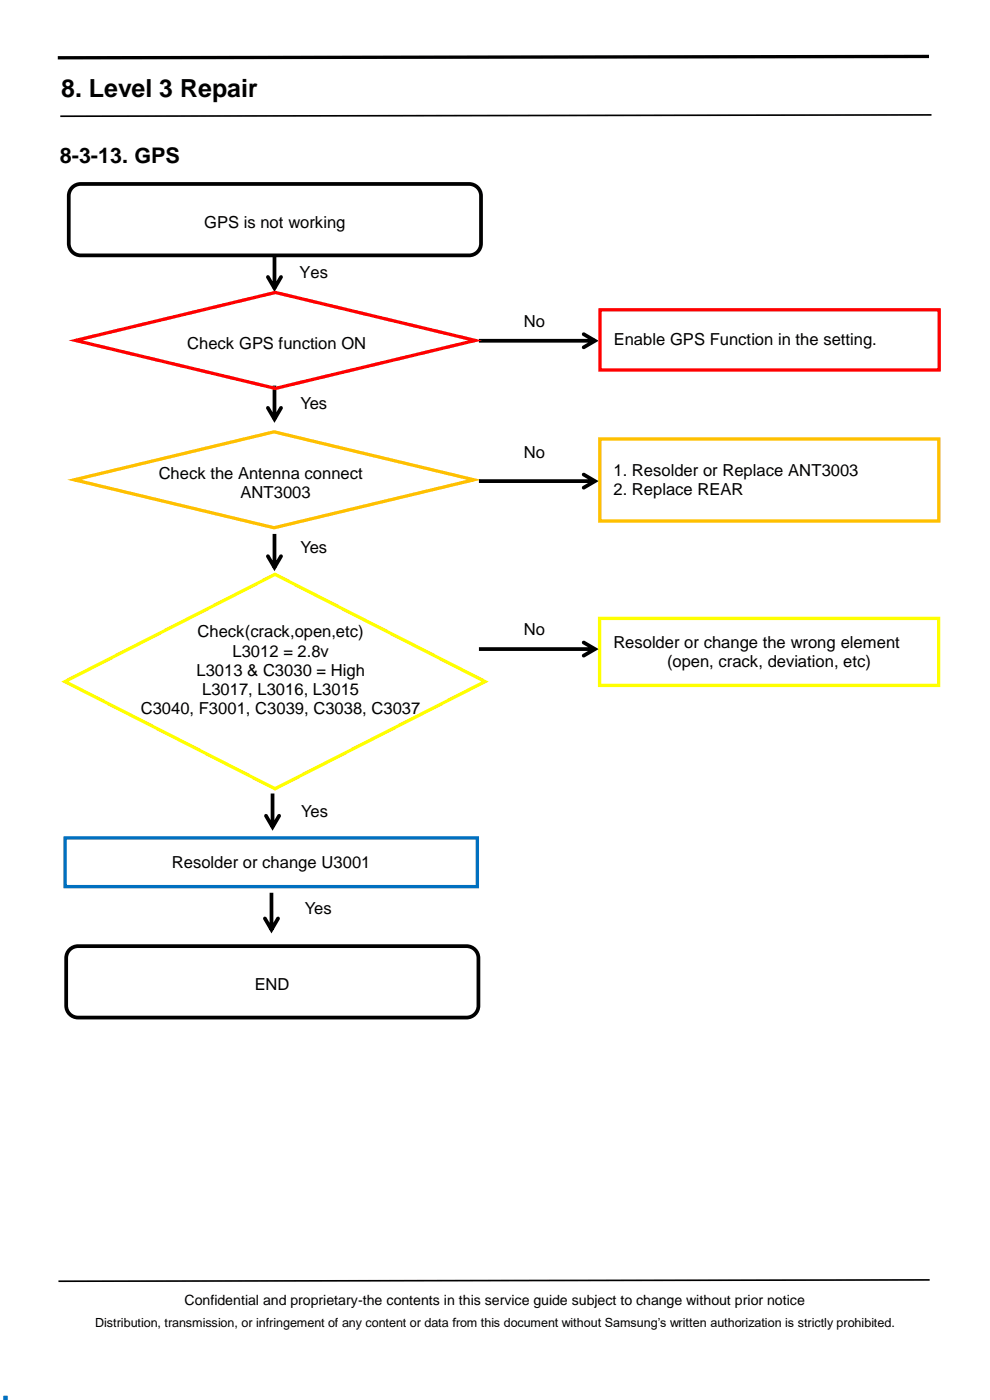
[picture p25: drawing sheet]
<svg xmlns="http://www.w3.org/2000/svg" width="210mm" height="297mm" viewBox="0 0 210 297" stroke-linecap="round" stroke-linejoin="round" font-family="sans-serif">
<defs><g id="words">
<text font-size="8.5" fill="#00f" x="0" y="297">.</text>
<text font-size="5.3" x="13" y="20.7">8. Level 3 Repair</text>
<text font-size="4.6" x="12.7" y="34.6">8-3-13. GPS</text>
<g font-size="3.5">
<text x="43.3" y="48.4">GPS is not working</text>
<text x="63.5" y="59.1">Yes</text>
<text x="64.3" y="63.1">No</text>
<text x="111.1" y="69.3">No</text>
<text x="39.7" y="74">Check GPS function ON</text>
<text x="130.2" y="73.3">Enable GPS Function in the setting.</text>
<text x="63.7" y="86.8">Yes</text>
<text x="33.7" y="101.5">Check the Antenna connect</text>
<text x="111.1" y="97.1">No</text>
<text x="130.2" y="101.1">1. Resolder or Replace ANT3003</text>
<text x="51" y="105.6">ANT3003</text>
<text x="130.2" y="105">2. Replace REAR</text>
<text x="63.7" y="117.3">Yes</text>
<text x="41.9" y="135.2">Check(crack,open,etc)</text>
<text x="111.1" y="134.7">No</text>
<text x="130.1" y="137.5">Resolder or change the wrong element</text>
<text x="41.7" y="143.4">L3013 &amp; C3030 = High</text>
<text x="49.3" y="139.3">L3012 = 2.8v</text>
<text x="141.5" y="141.5">(open, crack, deviation, etc)</text>
<text x="42.9" y="147.4">L3017, L3016, L3015</text>
<text x="29.9" y="151.4">C3040, F3001, C3039, C3038, C3037</text>
<text x="63.9" y="173.3">Yes</text>
<text x="64.5" y="177.3">No</text>
<text x="36.5" y="184.2">Resolder or change U3001</text>
<text x="64.7" y="194">Yes</text>
<text x="54" y="210">END</text>
</g>
<text font-size="3" x="39.2" y="276.8">Confidential and proprietary-the contents in this service guide subject to change without prior notice</text>
<text font-size="2.7" x="20.2" y="281.4">Distribution, transmission, or infringement of any content or data from this document without Samsung’s written authorization is strictly prohibited.</text>
</g></defs>
<path d="M197.6 24.4l-184.8 .3M197.2 271.5l-184.8 .3" fill="none" stroke="#000" stroke-width=".35"/>
<path d="M197.1 12l-184.8 .3" fill="none" stroke="#000" stroke-width=".71" stroke-linecap="butt"/>
<path d="M15.1 40a2.52 2.52 0 0 1 2-1h82.4a2.52 2.52 0 0 1 2.5 2.6v10.1a2.53 2.53 0 0 1-2.5 2.5h-82.4a2.53 2.53 0 0 1-2.5-2.5v-10.1l.1-.6zM14.6 201.7a2.52 2.52 0 0 1 2-1h82.4a2.52 2.52 0 0 1 2.5 2.6v10.1a2.53 2.53 0 0 1-2.5 2.5h-82.4a2.53 2.53 0 0 1-2.6-2.5v-10.1l.1-.6z" fill="none" stroke="#000" stroke-width=".79" stroke-linecap="butt"/>
<g fill="#000">
<path d="M57.8 54h.8v7.2h-.8zM56.6 58.4l.6 .2 1.4 2.4h-.7l1.4-2.4a.4 .4 0 0 1 .5-.2 .4 .4 0 0 1 .2 .6l-1.8 2.9-1.7-2.9z"/>
<path d="M101.6 71.9h24.6v.8h-24.6zM123.5 70.7l.5-.1 3 1.7-3 1.7a.4 .4 0 0 1-.5-.1 .4 .4 0 0 1 .1-.6l2.4-1.4v.7l-2.4-1.4z"/>
<path d="M57.8 81.8h.8v7.1h-.8zM56.6 86.2l.6 .1 1.4 2.4h-.7l1.4-2.4a.4 .4 0 0 1 .5-.1 .4 .4 0 0 1 .2 .5l-1.8 3-1.7-3z"/>
</g>
<path d="M127.3 65.7h71.9v12.8h-71.9z" fill="none" stroke="#f00" stroke-width=".71" stroke-linecap="butt"/>
<path d="M31.1 96.6h54.7v11.4h-54.7z" fill-rule="evenodd" fill="#fff"/>
<path d="M127.2 93.1h72v17.4h-72zM15.8 101.8l42.3-10.2 42.4 10.2-42.4 10.2z" fill="none" stroke="#ffc000" stroke-width=".71" stroke-linecap="butt"/>
<g fill="#000">
<path d="M57.8 113.3h.8v7.1h-.8zM56.6 117.7l.6 .1 1.4 2.4h-.7l1.4-2.4a.4 .4 0 0 1 .5-.1 .4 .4 0 0 1 .2 .5l-1.8 3-1.7-3z"/>
<path d="M101.6 101.7h24.6v.8h-24.6zM123.5 100.5l.5-.2 3 1.8-3 1.7a.4 .4 0 0 1-.5-.1 .4 .4 0 0 1 .1-.6l2.4-1.4v.7l-2.4-1.4z"/>
</g>
<path d="M23.1 125.6h72.9v33h-72.9z" fill-rule="evenodd" fill="#fff"/>
<path d="M127.2 131.2h71.9v14.2h-71.9zM13.8 144.6l44.5-22.8 44.6 22.8-44.6 22.7z" fill="none" stroke="#ff0" stroke-width=".71" stroke-linecap="butt"/>
<g fill="#000">
<path d="M101.6 137.3h24.6v.8h-24.6zM123.5 136.1l.5-.1 3 1.7-3 1.7a.4 .4 0 0 1-.5-.1 .4 .4 0 0 1 .1-.6l2.4-1.3v.6l-2.4-1.3z"/>
<path d="M57.4 168.3h.8v7.2h-.8zM56.2 172.7l.6 .2 1.4 2.4h-.7l1.4-2.4a.4 .4 0 0 1 .5-.2 .4 .4 0 0 1 .2 .6l-1.8 2.9-1.7-2.9z"/>
</g>
<path d="M13.8 177.8h87.5v10.3h-87.5z" fill="none" stroke="#0070c0" stroke-width=".71" stroke-linecap="butt"/>
<path d="M31.4 67.1h54.7v11.3h-54.7z" fill-rule="evenodd" fill="#fff"/>
<path d="M16.1 72.2l42.3-10.2 42.4 10.2-42.4 10.2z" fill="none" stroke="#f00" stroke-width=".71" stroke-linecap="butt"/>
<path d="M57.2 189.4h.8v7.8h-.8zM56 194.5l.5 .2 1.4 2.3h-.7l1.4-2.3a.4 .4 0 0 1 .6-.2 .4 .4 0 0 1 .1 .6l-1.7 2.9-1.7-2.9z" fill="#000"/>
<use href="#words"/>
</svg>
